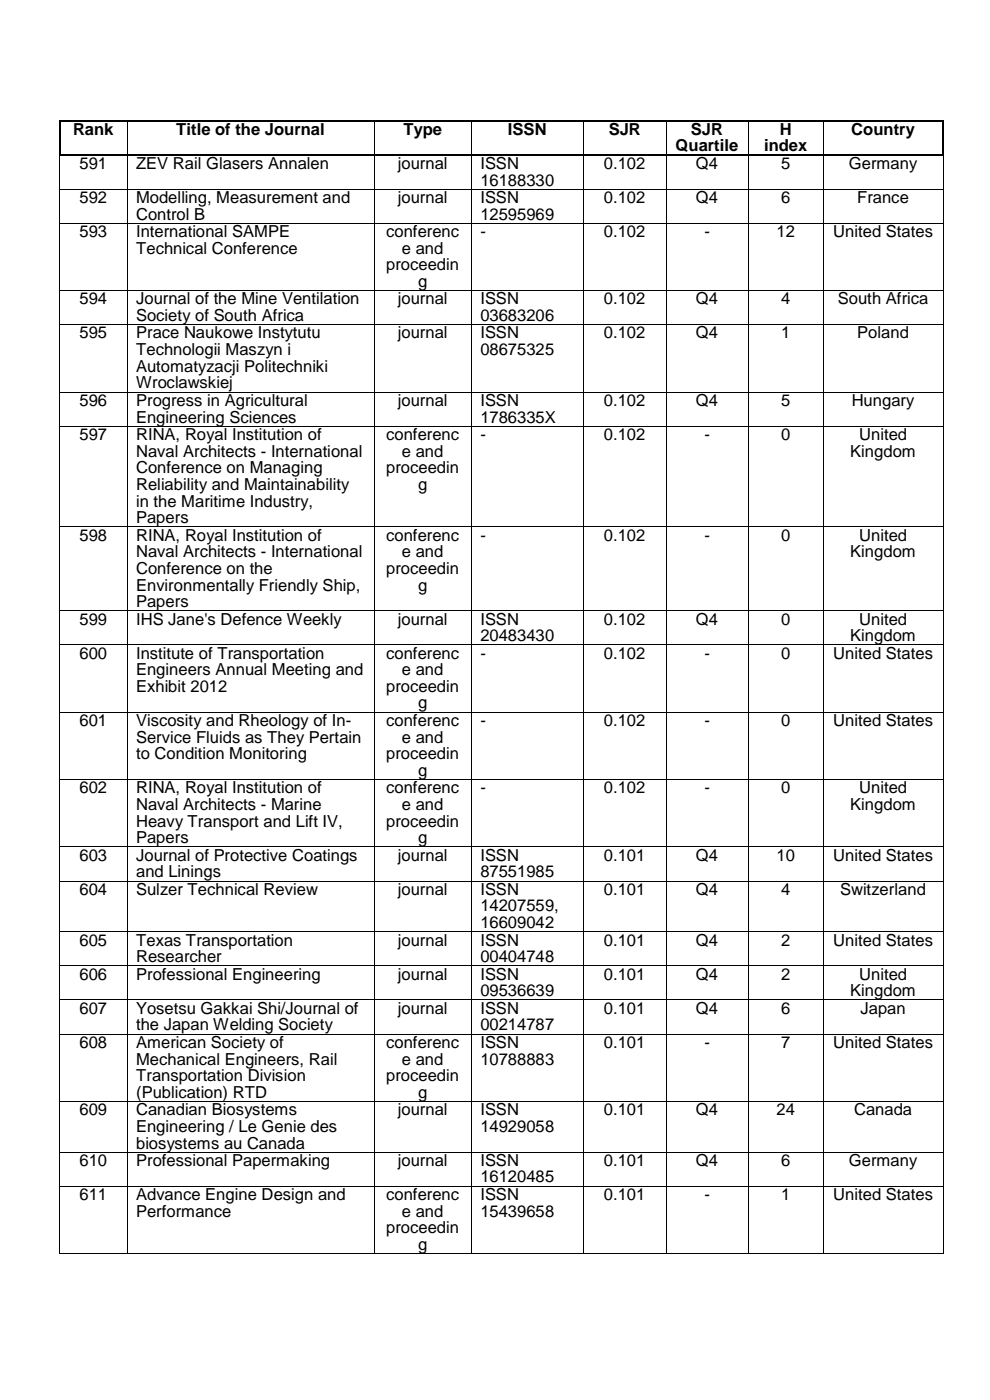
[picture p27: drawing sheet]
<svg xmlns="http://www.w3.org/2000/svg" width="210mm" height="297mm" viewBox="0 0 210 297" stroke-linecap="round" stroke-linejoin="round" font-family="sans-serif">
<defs><g id="words">
<g font-size="3.5">
<text x="15.5" y="28.6">Rank</text>
<text x="37.4" y="28.6">Title of the Journal</text>
<text x="85.6" y="28.6">Type</text>
<text x="107.8" y="28.6">ISSN</text>
<text x="129.1" y="28.6">SJR</text>
<text x="146.6" y="28.6">SJR</text>
<text x="165.4" y="28.6">H</text>
<text x="180.6" y="28.6">Country</text>
<text x="16.9" y="35.8">591</text>
<text x="28.9" y="35.8">ZEV Rail Glasers Annalen</text>
<text x="84.4" y="35.8">journal</text>
<text x="101.9" y="35.8">ISSN</text>
<text x="128.1" y="35.8">0.102</text>
<text x="143.3" y="32.1">Quartile</text>
<text x="147.6" y="35.8">Q4</text>
<text x="162.1" y="32.1">index</text>
<text x="165.7" y="35.8">5</text>
<text x="180.1" y="35.8">Germany</text>
<text x="101.9" y="39.4">16188330</text>
<text x="16.9" y="43.1">592</text>
<text x="28.9" y="43.1">Modelling, Measurement and</text>
<text x="28.9" y="46.6">Control B</text>
<text x="84.4" y="43.1">journal</text>
<text x="101.9" y="43.1">ISSN</text>
<text x="101.9" y="46.6">12595969</text>
<text x="128.1" y="43.1">0.102</text>
<text x="147.6" y="43.1">Q4</text>
<text x="165.7" y="43.1">6</text>
<text x="181.9" y="43.1">France</text>
<text x="16.9" y="50.3">593</text>
<text x="28.9" y="50.3">International SAMPE</text>
<text x="28.9" y="53.8">Technical Conference</text>
<text x="81.9" y="50.3">conferenc</text>
<text x="85.3" y="53.8">e and</text>
<text x="101.9" y="50.3">-</text>
<text x="128.1" y="50.3">0.102</text>
<text x="149.4" y="50.3">-</text>
<text x="164.8" y="50.3">12</text>
<text x="176.8" y="50.3">United States</text>
<text x="81.9" y="57.4">proceedin</text>
<text x="16.9" y="64.6">594</text>
<text x="28.9" y="64.6">Journal of the Mine Ventilation</text>
<text x="84.4" y="64.6">journal</text>
<text x="88.7" y="60.9">g</text>
<text x="101.9" y="64.6">ISSN</text>
<text x="128.1" y="64.6">0.102</text>
<text x="147.6" y="64.6">Q4</text>
<text x="165.7" y="64.6">4</text>
<text x="177.8" y="64.6">South Africa</text>
<text x="16.9" y="71.8">595</text>
<text x="28.9" y="68.1">Society of South Africa</text>
<text x="28.9" y="71.8">Prace Naukowe Instytutu</text>
<text x="84.4" y="71.8">journal</text>
<text x="101.9" y="68.1">03683206</text>
<text x="101.9" y="71.8">ISSN</text>
<text x="128.1" y="71.8">0.102</text>
<text x="147.6" y="71.8">Q4</text>
<text x="165.7" y="71.8">1</text>
<text x="181.9" y="71.8">Poland</text>
<text x="28.9" y="75.4">Technologii Maszyn i</text>
<text x="101.9" y="75.4">08675325</text>
<text x="28.9" y="78.9">Automatyzacji Politechniki</text>
<text x="28.9" y="82.4">Wroclawskiej</text>
<text x="16.9" y="86.1">596</text>
<text x="28.9" y="86.1">Progress in Agricultural</text>
<text x="28.9" y="89.6">Engineering Sciences</text>
<text x="84.4" y="86.1">journal</text>
<text x="101.9" y="86.1">ISSN</text>
<text x="101.9" y="89.6">1786335X</text>
<text x="128.1" y="86.1">0.102</text>
<text x="147.6" y="86.1">Q4</text>
<text x="165.7" y="86.1">5</text>
<text x="180.7" y="86.1">Hungary</text>
<text x="16.9" y="93.4">597</text>
<text x="28.9" y="93.4">RINA, Royal Institution of</text>
<text x="81.9" y="93.4">conferenc</text>
<text x="101.9" y="93.4">-</text>
<text x="128.1" y="93.4">0.102</text>
<text x="149.4" y="93.4">-</text>
<text x="165.7" y="93.4">0</text>
<text x="182.3" y="93.4">United</text>
<text x="28.9" y="96.9">Naval Architects - International</text>
<text x="28.9" y="100.4">Conference on Managing</text>
<text x="81.9" y="100.4">proceedin</text>
<text x="85.3" y="96.9">e and</text>
<text x="180.4" y="96.9">Kingdom</text>
<text x="28.9" y="103.9">Reliability and Maintainability</text>
<text x="28.9" y="107.5">in the Maritime Industry,</text>
<text x="88.7" y="103.9">g</text>
<text x="28.9" y="111">Papers</text>
<text x="16.9" y="114.7">598</text>
<text x="28.9" y="114.7">RINA, Royal Institution of</text>
<text x="28.9" y="118.2">Naval Architects - International</text>
<text x="81.9" y="114.7">conferenc</text>
<text x="85.3" y="118.2">e and</text>
<text x="101.9" y="114.7">-</text>
<text x="128.1" y="114.7">0.102</text>
<text x="149.4" y="114.7">-</text>
<text x="165.7" y="114.7">0</text>
<text x="180.4" y="118.2">Kingdom</text>
<text x="182.3" y="114.7">United</text>
<text x="28.9" y="121.7">Conference on the</text>
<text x="28.9" y="125.3">Environmentally Friendly Ship,</text>
<text x="81.9" y="121.7">proceedin</text>
<text x="88.7" y="125.3">g</text>
<text x="28.9" y="128.8">Papers</text>
<text x="16.9" y="132.5">599</text>
<text x="28.9" y="132.5">IHS Jane's Defence Weekly</text>
<text x="84.4" y="132.5">journal</text>
<text x="101.9" y="132.5">ISSN</text>
<text x="101.9" y="136">20483430</text>
<text x="128.1" y="132.5">0.102</text>
<text x="147.6" y="132.5">Q4</text>
<text x="165.7" y="132.5">0</text>
<text x="180.4" y="136">Kingdom</text>
<text x="182.3" y="132.5">United</text>
<text x="16.9" y="139.7">600</text>
<text x="28.9" y="139.7">Institute of Transportation</text>
<text x="28.9" y="143.3">Engineers Annual Meeting and</text>
<text x="81.9" y="139.7">conferenc</text>
<text x="85.3" y="143.3">e and</text>
<text x="101.9" y="139.7">-</text>
<text x="128.1" y="139.7">0.102</text>
<text x="149.4" y="139.7">-</text>
<text x="165.7" y="139.7">0</text>
<text x="176.8" y="139.7">United States</text>
<text x="28.9" y="146.8">Exhibit 2012</text>
<text x="81.9" y="146.8">proceedin</text>
<text x="16.9" y="154">601</text>
<text x="28.9" y="154">Viscosity and Rheology of In-</text>
<text x="81.9" y="154">conferenc</text>
<text x="88.7" y="150.3">g</text>
<text x="101.9" y="154">-</text>
<text x="128.1" y="154">0.102</text>
<text x="149.4" y="154">-</text>
<text x="165.7" y="154">0</text>
<text x="176.8" y="154">United States</text>
<text x="28.9" y="157.5">Service Fluids as They Pertain</text>
<text x="28.9" y="161.1">to Condition Monitoring</text>
<text x="81.9" y="161.1">proceedin</text>
<text x="85.3" y="157.5">e and</text>
<text x="88.7" y="164.6">g</text>
<text x="16.9" y="168.3">602</text>
<text x="28.9" y="168.3">RINA, Royal Institution of</text>
<text x="28.9" y="171.9">Naval Architects - Marine</text>
<text x="81.9" y="168.3">conferenc</text>
<text x="85.3" y="171.9">e and</text>
<text x="101.9" y="168.3">-</text>
<text x="128.1" y="168.3">0.102</text>
<text x="149.4" y="168.3">-</text>
<text x="165.7" y="168.3">0</text>
<text x="180.4" y="171.9">Kingdom</text>
<text x="182.3" y="168.3">United</text>
<text x="28.9" y="175.4">Heavy Transport and Lift IV,</text>
<text x="28.9" y="178.9">Papers</text>
<text x="81.9" y="175.4">proceedin</text>
<text x="88.7" y="178.9">g</text>
<text x="16.9" y="182.6">603</text>
<text x="28.9" y="182.6">Journal of Protective Coatings</text>
<text x="84.4" y="182.6">journal</text>
<text x="101.9" y="182.6">ISSN</text>
<text x="128.1" y="182.6">0.101</text>
<text x="147.6" y="182.6">Q4</text>
<text x="164.8" y="182.6">10</text>
<text x="176.8" y="182.6">United States</text>
<text x="16.9" y="189.8">604</text>
<text x="28.9" y="186.1">and Linings</text>
<text x="28.9" y="189.8">Sulzer Technical Review</text>
<text x="84.4" y="189.8">journal</text>
<text x="101.9" y="186.1">87551985</text>
<text x="101.9" y="189.8">ISSN</text>
<text x="128.1" y="189.8">0.101</text>
<text x="147.6" y="189.8">Q4</text>
<text x="165.7" y="189.8">4</text>
<text x="178.2" y="189.8">Switzerland</text>
<text x="101.9" y="193.4">14207559,</text>
<text x="101.9" y="196.9">16609042</text>
<text x="16.9" y="200.6">605</text>
<text x="28.9" y="200.6">Texas Transportation</text>
<text x="84.4" y="200.6">journal</text>
<text x="101.9" y="200.6">ISSN</text>
<text x="128.1" y="200.6">0.101</text>
<text x="147.6" y="200.6">Q4</text>
<text x="165.7" y="200.6">2</text>
<text x="176.8" y="200.6">United States</text>
<text x="16.9" y="207.8">606</text>
<text x="28.9" y="204.1">Researcher</text>
<text x="28.9" y="207.8">Professional Engineering</text>
<text x="84.4" y="207.8">journal</text>
<text x="101.9" y="204.1">00404748</text>
<text x="101.9" y="207.8">ISSN</text>
<text x="128.1" y="207.8">0.101</text>
<text x="147.6" y="207.8">Q4</text>
<text x="165.7" y="207.8">2</text>
<text x="182.3" y="207.8">United</text>
<text x="16.9" y="215.1">607</text>
<text x="28.9" y="215.1">Yosetsu Gakkai Shi/Journal of</text>
<text x="84.4" y="215.1">journal</text>
<text x="101.9" y="211.4">09536639</text>
<text x="101.9" y="215.1">ISSN</text>
<text x="128.1" y="215.1">0.101</text>
<text x="147.6" y="215.1">Q4</text>
<text x="165.7" y="215.1">6</text>
<text x="180.4" y="211.4">Kingdom</text>
<text x="182.5" y="215.1">Japan</text>
<text x="28.9" y="218.6">the Japan Welding Society</text>
<text x="101.9" y="218.6">00214787</text>
<text x="16.9" y="222.3">608</text>
<text x="28.9" y="222.3">American Society of</text>
<text x="28.9" y="225.8">Mechanical Engineers, Rail</text>
<text x="81.9" y="222.3">conferenc</text>
<text x="85.3" y="225.8">e and</text>
<text x="101.9" y="222.3">ISSN</text>
<text x="101.9" y="225.8">10788883</text>
<text x="128.1" y="222.3">0.101</text>
<text x="149.4" y="222.3">-</text>
<text x="165.7" y="222.3">7</text>
<text x="176.8" y="222.3">United States</text>
<text x="28.9" y="229.4">Transportation Division</text>
<text x="28.9" y="232.9">(Publication) RTD</text>
<text x="81.9" y="229.4">proceedin</text>
<text x="88.7" y="232.9">g</text>
<text x="16.9" y="236.6">609</text>
<text x="28.9" y="236.6">Canadian Biosystems</text>
<text x="84.4" y="236.6">journal</text>
<text x="101.9" y="236.6">ISSN</text>
<text x="128.1" y="236.6">0.101</text>
<text x="147.6" y="236.6">Q4</text>
<text x="164.8" y="236.6">24</text>
<text x="181.2" y="236.6">Canada</text>
<text x="28.9" y="240.1">Engineering / Le Genie des</text>
<text x="28.9" y="243.7">biosystems au Canada</text>
<text x="101.9" y="240.1">14929058</text>
<text x="16.9" y="247.3">610</text>
<text x="28.9" y="247.3">Professional Papermaking</text>
<text x="84.4" y="247.3">journal</text>
<text x="101.9" y="247.3">ISSN</text>
<text x="101.9" y="250.9">16120485</text>
<text x="128.1" y="247.3">0.101</text>
<text x="147.6" y="247.3">Q4</text>
<text x="165.7" y="247.3">6</text>
<text x="180.1" y="247.3">Germany</text>
<text x="16.9" y="254.6">611</text>
<text x="28.9" y="254.6">Advance Engine Design and</text>
<text x="81.9" y="254.6">conferenc</text>
<text x="101.9" y="254.6">ISSN</text>
<text x="128.1" y="254.6">0.101</text>
<text x="149.4" y="254.6">-</text>
<text x="165.7" y="254.6">1</text>
<text x="176.8" y="254.6">United States</text>
<text x="28.9" y="258.1">Performance</text>
<text x="81.9" y="261.7">proceedin</text>
<text x="85.3" y="258.1">e and</text>
<text x="101.9" y="258.1">15439658</text>
<text x="88.7" y="265.2">g</text>
</g>
</g></defs>
<g fill="#000">
<path d="M12.5 25.4h.4v.3h-.4z" fill-rule="evenodd"/>
<path d="M12.5 25.4h.4v.3h-.4z" fill-rule="evenodd"/>
<path d="M12.5 32.8h.4v.4h-.4z" fill-rule="evenodd"/>
<path d="M12.5 32.8h.4v.4h-.4z" fill-rule="evenodd"/>
<path d="M12.9 32.8h.3v.4h-.3z" fill-rule="evenodd"/>
<path d="M26.9 25.4h.4v.3h-.4z" fill-rule="evenodd"/>
<path d="M26.9 32.8h.4v.4h-.4z" fill-rule="evenodd"/>
<path d="M79.3 25.4h.3v.3h-.3z" fill-rule="evenodd"/>
<path d="M79.3 32.8h.3v.4h-.3z" fill-rule="evenodd"/>
<path d="M100 25.4h.3v.3h-.3z" fill-rule="evenodd"/>
<path d="M100 32.8h.3v.4h-.3z" fill-rule="evenodd"/>
<path d="M123.8 25.4h.3v.3h-.3z" fill-rule="evenodd"/>
<path d="M123.8 32.8h.3v.4h-.3z" fill-rule="evenodd"/>
<path d="M141.2 25.4h.3v.3h-.3z" fill-rule="evenodd"/>
<path d="M141.2 32.8h.3v.4h-.3z" fill-rule="evenodd"/>
<path d="M158.7 25.4h.3v.3h-.3z" fill-rule="evenodd"/>
<path d="M158.7 32.8h.3v.4h-.3z" fill-rule="evenodd"/>
<path d="M174.6 25.4h.3v.3h-.3z" fill-rule="evenodd"/>
<path d="M174.6 32.8h.3v.4h-.3z" fill-rule="evenodd"/>
<path d="M199.9 25.4h.3v.3h-.3z" fill-rule="evenodd"/>
<path d="M199.9 25.4h.3v.3h-.3z" fill-rule="evenodd"/>
<path d="M199.9 32.8h.3v.4h-.3z" fill-rule="evenodd"/>
<path d="M199.9 32.8h.3v.4h-.3z" fill-rule="evenodd"/>
<path d="M12.6 40.1h.2v.1h-.2z" fill-rule="evenodd"/>
<path d="M12.6 47.3h.2v.2h-.2z" fill-rule="evenodd"/>
<path d="M26.9 40.1h.2v.1h-.2z" fill-rule="evenodd"/>
<path d="M26.9 47.3h.2v.2h-.2z" fill-rule="evenodd"/>
<path d="M79.3 40.1h.2v.1h-.2z" fill-rule="evenodd"/>
<path d="M79.3 47.3h.2v.2h-.2z" fill-rule="evenodd"/>
<path d="M100 40.1h.1v.1h-.1z" fill-rule="evenodd"/>
<path d="M100 47.3h.1v.2h-.1z" fill-rule="evenodd"/>
<path d="M123.8 40.1h.1v.1h-.1z" fill-rule="evenodd"/>
<path d="M123.8 47.3h.1v.2h-.1z" fill-rule="evenodd"/>
<path d="M141.2 40.1h.2v.1h-.2z" fill-rule="evenodd"/>
<path d="M141.2 47.3h.2v.2h-.2z" fill-rule="evenodd"/>
<path d="M158.7 40.1h.2v.1h-.2z" fill-rule="evenodd"/>
<path d="M158.7 47.3h.2v.2h-.2z" fill-rule="evenodd"/>
<path d="M174.6 40.1h.1v.1h-.1z" fill-rule="evenodd"/>
<path d="M174.6 47.3h.1v.2h-.1z" fill-rule="evenodd"/>
<path d="M200 40.1h.1v.1h-.1z" fill-rule="evenodd"/>
<path d="M200 47.3h.1v.2h-.1z" fill-rule="evenodd"/>
<path d="M12.6 61.6h.2v.1h-.2z" fill-rule="evenodd"/>
<path d="M12.6 68.8h.2v.2h-.2z" fill-rule="evenodd"/>
<path d="M26.9 61.6h.2v.1h-.2z" fill-rule="evenodd"/>
<path d="M26.9 68.8h.2v.2h-.2z" fill-rule="evenodd"/>
<path d="M79.3 61.6h.2v.1h-.2z" fill-rule="evenodd"/>
<path d="M79.3 68.8h.2v.2h-.2z" fill-rule="evenodd"/>
<path d="M100 61.6h.1v.1h-.1z" fill-rule="evenodd"/>
<path d="M100 68.8h.1v.2h-.1z" fill-rule="evenodd"/>
<path d="M123.8 61.6h.1v.1h-.1z" fill-rule="evenodd"/>
<path d="M123.8 68.8h.1v.2h-.1z" fill-rule="evenodd"/>
<path d="M141.2 61.6h.2v.1h-.2z" fill-rule="evenodd"/>
<path d="M141.2 68.8h.2v.2h-.2z" fill-rule="evenodd"/>
<path d="M158.7 61.6h.2v.1h-.2z" fill-rule="evenodd"/>
<path d="M158.7 68.8h.2v.2h-.2z" fill-rule="evenodd"/>
<path d="M174.6 61.6h.1v.1h-.1z" fill-rule="evenodd"/>
<path d="M174.6 68.8h.1v.2h-.1z" fill-rule="evenodd"/>
<path d="M200 61.6h.1v.1h-.1z" fill-rule="evenodd"/>
<path d="M200 68.8h.1v.2h-.1z" fill-rule="evenodd"/>
<path d="M12.6 83.1h.2v.2h-.2z" fill-rule="evenodd"/>
<path d="M12.6 90.3h.2v.2h-.2z" fill-rule="evenodd"/>
<path d="M26.9 83.1h.2v.2h-.2z" fill-rule="evenodd"/>
<path d="M26.9 90.3h.2v.2h-.2z" fill-rule="evenodd"/>
<path d="M79.3 83.1h.2v.2h-.2z" fill-rule="evenodd"/>
<path d="M79.3 90.3h.2v.2h-.2z" fill-rule="evenodd"/>
<path d="M100 83.1h.1v.2h-.1z" fill-rule="evenodd"/>
<path d="M100 90.3h.1v.2h-.1z" fill-rule="evenodd"/>
<path d="M123.8 83.1h.1v.2h-.1z" fill-rule="evenodd"/>
<path d="M123.8 90.3h.1v.2h-.1z" fill-rule="evenodd"/>
<path d="M141.2 83.1h.2v.2h-.2z" fill-rule="evenodd"/>
<path d="M141.2 90.3h.2v.2h-.2z" fill-rule="evenodd"/>
<path d="M158.7 83.1h.2v.2h-.2z" fill-rule="evenodd"/>
<path d="M158.7 90.3h.2v.2h-.2z" fill-rule="evenodd"/>
<path d="M174.6 83.1h.1v.2h-.1z" fill-rule="evenodd"/>
<path d="M174.6 90.3h.1v.2h-.1z" fill-rule="evenodd"/>
<path d="M200 83.1h.1v.2h-.1z" fill-rule="evenodd"/>
<path d="M200 90.3h.1v.2h-.1z" fill-rule="evenodd"/>
<path d="M12.6 111.7h.2v.2h-.2z" fill-rule="evenodd"/>
<path d="M26.9 111.7h.2v.2h-.2z" fill-rule="evenodd"/>
<path d="M79.3 111.7h.2v.2h-.2z" fill-rule="evenodd"/>
<path d="M100 111.7h.1v.2h-.1z" fill-rule="evenodd"/>
<path d="M123.8 111.7h.1v.2h-.1z" fill-rule="evenodd"/>
<path d="M141.2 111.7h.2v.2h-.2z" fill-rule="evenodd"/>
<path d="M158.7 111.7h.2v.2h-.2z" fill-rule="evenodd"/>
<path d="M174.6 111.7h.1v.2h-.1z" fill-rule="evenodd"/>
<path d="M200 111.7h.1v.2h-.1z" fill-rule="evenodd"/>
<path d="M12.6 129.5h.2v.1h-.2z" fill-rule="evenodd"/>
<path d="M12.6 136.7h.2v.2h-.2z" fill-rule="evenodd"/>
<path d="M26.9 129.5h.2v.1h-.2z" fill-rule="evenodd"/>
<path d="M26.9 136.7h.2v.2h-.2z" fill-rule="evenodd"/>
<path d="M79.3 129.5h.2v.1h-.2z" fill-rule="evenodd"/>
<path d="M79.3 136.7h.2v.2h-.2z" fill-rule="evenodd"/>
<path d="M100 129.5h.1v.1h-.1z" fill-rule="evenodd"/>
<path d="M100 136.7h.1v.2h-.1z" fill-rule="evenodd"/>
<path d="M123.8 129.5h.1v.1h-.1z" fill-rule="evenodd"/>
<path d="M123.8 136.7h.1v.2h-.1z" fill-rule="evenodd"/>
<path d="M141.2 129.5h.2v.1h-.2z" fill-rule="evenodd"/>
<path d="M141.2 136.7h.2v.2h-.2z" fill-rule="evenodd"/>
<path d="M158.7 129.5h.2v.1h-.2z" fill-rule="evenodd"/>
<path d="M158.7 136.7h.2v.2h-.2z" fill-rule="evenodd"/>
<path d="M174.6 129.5h.1v.1h-.1z" fill-rule="evenodd"/>
<path d="M174.6 136.7h.1v.2h-.1z" fill-rule="evenodd"/>
<path d="M200 129.5h.1v.1h-.1z" fill-rule="evenodd"/>
<path d="M200 136.7h.1v.2h-.1z" fill-rule="evenodd"/>
<path d="M12.6 151h.2v.2h-.2z" fill-rule="evenodd"/>
<path d="M26.9 151h.2v.2h-.2z" fill-rule="evenodd"/>
<path d="M79.3 151h.2v.2h-.2z" fill-rule="evenodd"/>
<path d="M100 151h.1v.2h-.1z" fill-rule="evenodd"/>
<path d="M123.8 151h.1v.2h-.1z" fill-rule="evenodd"/>
<path d="M141.2 151h.2v.2h-.2z" fill-rule="evenodd"/>
<path d="M158.7 151h.2v.2h-.2z" fill-rule="evenodd"/>
<path d="M174.6 151h.1v.2h-.1z" fill-rule="evenodd"/>
<path d="M200 151h.1v.2h-.1z" fill-rule="evenodd"/>
<path d="M12.6 165.3h.2v.2h-.2z" fill-rule="evenodd"/>
<path d="M12.6 179.6h.2v.2h-.2z" fill-rule="evenodd"/>
<path d="M26.9 165.3h.2v.2h-.2z" fill-rule="evenodd"/>
<path d="M26.9 179.6h.2v.2h-.2z" fill-rule="evenodd"/>
<path d="M79.3 165.3h.2v.2h-.2z" fill-rule="evenodd"/>
<path d="M79.3 179.6h.2v.2h-.2z" fill-rule="evenodd"/>
<path d="M100 165.3h.1v.2h-.1z" fill-rule="evenodd"/>
<path d="M100 179.6h.1v.2h-.1z" fill-rule="evenodd"/>
<path d="M123.8 165.3h.1v.2h-.1z" fill-rule="evenodd"/>
<path d="M123.8 179.6h.1v.2h-.1z" fill-rule="evenodd"/>
<path d="M141.2 165.3h.2v.2h-.2z" fill-rule="evenodd"/>
<path d="M141.2 179.6h.2v.2h-.2z" fill-rule="evenodd"/>
<path d="M158.7 165.3h.2v.2h-.2z" fill-rule="evenodd"/>
<path d="M158.7 179.6h.2v.2h-.2z" fill-rule="evenodd"/>
<path d="M174.6 165.3h.1v.2h-.1z" fill-rule="evenodd"/>
<path d="M174.6 179.6h.1v.2h-.1z" fill-rule="evenodd"/>
<path d="M200 165.3h.1v.2h-.1z" fill-rule="evenodd"/>
<path d="M200 179.6h.1v.2h-.1z" fill-rule="evenodd"/>
<path d="M12.6 186.8h.2v.2h-.2z" fill-rule="evenodd"/>
<path d="M12.6 197.6h.2v.2h-.2z" fill-rule="evenodd"/>
<path d="M26.9 186.8h.2v.2h-.2z" fill-rule="evenodd"/>
<path d="M26.9 197.6h.2v.2h-.2z" fill-rule="evenodd"/>
<path d="M79.3 186.8h.2v.2h-.2z" fill-rule="evenodd"/>
<path d="M79.3 197.6h.2v.2h-.2z" fill-rule="evenodd"/>
<path d="M100 186.8h.1v.2h-.1z" fill-rule="evenodd"/>
<path d="M100 197.6h.1v.2h-.1z" fill-rule="evenodd"/>
<path d="M123.8 186.8h.1v.2h-.1z" fill-rule="evenodd"/>
<path d="M123.8 197.6h.1v.2h-.1z" fill-rule="evenodd"/>
<path d="M141.2 186.8h.2v.2h-.2z" fill-rule="evenodd"/>
<path d="M141.2 197.6h.2v.2h-.2z" fill-rule="evenodd"/>
<path d="M158.7 186.8h.2v.2h-.2z" fill-rule="evenodd"/>
<path d="M158.7 197.6h.2v.2h-.2z" fill-rule="evenodd"/>
<path d="M174.6 186.8h.1v.2h-.1z" fill-rule="evenodd"/>
<path d="M174.6 197.6h.1v.2h-.1z" fill-rule="evenodd"/>
<path d="M200 186.8h.1v.2h-.1z" fill-rule="evenodd"/>
<path d="M200 197.6h.1v.2h-.1z" fill-rule="evenodd"/>
<path d="M12.6 204.8h.2v.2h-.2z" fill-rule="evenodd"/>
<path d="M12.6 212h.2v.2h-.2z" fill-rule="evenodd"/>
<path d="M12.6 219.3h.2v.1h-.2z" fill-rule="evenodd"/>
<path d="M26.9 204.8h.2v.2h-.2z" fill-rule="evenodd"/>
<path d="M26.9 212h.2v.2h-.2z" fill-rule="evenodd"/>
<path d="M26.9 219.3h.2v.1h-.2z" fill-rule="evenodd"/>
<path d="M79.3 204.8h.2v.2h-.2z" fill-rule="evenodd"/>
<path d="M79.3 212h.2v.2h-.2z" fill-rule="evenodd"/>
<path d="M79.3 219.3h.2v.1h-.2z" fill-rule="evenodd"/>
<path d="M100 204.8h.1v.2h-.1z" fill-rule="evenodd"/>
<path d="M100 212h.1v.2h-.1z" fill-rule="evenodd"/>
<path d="M100 219.3h.1v.1h-.1z" fill-rule="evenodd"/>
<path d="M123.8 204.8h.1v.2h-.1z" fill-rule="evenodd"/>
<path d="M123.8 212h.1v.2h-.1z" fill-rule="evenodd"/>
<path d="M123.8 219.3h.1v.1h-.1z" fill-rule="evenodd"/>
<path d="M141.2 204.8h.2v.2h-.2z" fill-rule="evenodd"/>
<path d="M141.2 212h.2v.2h-.2z" fill-rule="evenodd"/>
<path d="M141.2 219.3h.2v.1h-.2z" fill-rule="evenodd"/>
<path d="M158.7 204.8h.2v.2h-.2z" fill-rule="evenodd"/>
<path d="M158.7 212h.2v.2h-.2z" fill-rule="evenodd"/>
<path d="M158.7 219.3h.2v.1h-.2z" fill-rule="evenodd"/>
<path d="M174.6 204.8h.1v.2h-.1z" fill-rule="evenodd"/>
<path d="M174.6 212h.1v.2h-.1z" fill-rule="evenodd"/>
<path d="M174.6 219.3h.1v.1h-.1z" fill-rule="evenodd"/>
<path d="M200 204.8h.1v.2h-.1z" fill-rule="evenodd"/>
<path d="M200 212h.1v.2h-.1z" fill-rule="evenodd"/>
<path d="M200 219.3h.1v.1h-.1z" fill-rule="evenodd"/>
<path d="M12.6 233.6h.2v.2h-.2z" fill-rule="evenodd"/>
<path d="M26.9 233.6h.2v.2h-.2z" fill-rule="evenodd"/>
<path d="M79.3 233.6h.2v.2h-.2z" fill-rule="evenodd"/>
<path d="M100 233.6h.1v.2h-.1z" fill-rule="evenodd"/>
<path d="M123.8 233.6h.1v.2h-.1z" fill-rule="evenodd"/>
<path d="M141.2 233.6h.2v.2h-.2z" fill-rule="evenodd"/>
<path d="M158.7 233.6h.2v.2h-.2z" fill-rule="evenodd"/>
<path d="M174.6 233.6h.1v.2h-.1z" fill-rule="evenodd"/>
<path d="M200 233.6h.1v.2h-.1z" fill-rule="evenodd"/>
<path d="M12.6 244.3h.2v.2h-.2z" fill-rule="evenodd"/>
<path d="M12.6 251.6h.2v.1h-.2z" fill-rule="evenodd"/>
<path d="M26.9 244.3h.2v.2h-.2z" fill-rule="evenodd"/>
<path d="M26.9 251.6h.2v.1h-.2z" fill-rule="evenodd"/>
<path d="M79.3 244.3h.2v.2h-.2z" fill-rule="evenodd"/>
<path d="M79.3 251.6h.2v.1h-.2z" fill-rule="evenodd"/>
<path d="M100 244.3h.1v.2h-.1z" fill-rule="evenodd"/>
<path d="M100 251.6h.1v.1h-.1z" fill-rule="evenodd"/>
<path d="M123.8 244.3h.1v.2h-.1z" fill-rule="evenodd"/>
<path d="M123.8 251.6h.1v.1h-.1z" fill-rule="evenodd"/>
<path d="M141.2 244.3h.2v.2h-.2z" fill-rule="evenodd"/>
<path d="M141.2 251.6h.2v.1h-.2z" fill-rule="evenodd"/>
<path d="M158.7 244.3h.2v.2h-.2z" fill-rule="evenodd"/>
<path d="M158.7 251.6h.2v.1h-.2z" fill-rule="evenodd"/>
<path d="M174.6 244.3h.1v.2h-.1z" fill-rule="evenodd"/>
<path d="M174.6 251.6h.1v.1h-.1z" fill-rule="evenodd"/>
<path d="M200 244.3h.1v.2h-.1z" fill-rule="evenodd"/>
<path d="M200 251.6h.1v.1h-.1z" fill-rule="evenodd"/>
<path d="M12.6 265.9h.2v.1h-.2z" fill-rule="evenodd"/>
<path d="M12.6 265.9h.2v.1h-.2z" fill-rule="evenodd"/>
<path d="M26.9 265.9h.2v.1h-.2z" fill-rule="evenodd"/>
<path d="M79.3 265.9h.2v.1h-.2z" fill-rule="evenodd"/>
<path d="M100 265.9h.1v.1h-.1z" fill-rule="evenodd"/>
<path d="M123.8 265.9h.1v.1h-.1z" fill-rule="evenodd"/>
<path d="M141.2 265.9h.2v.1h-.2z" fill-rule="evenodd"/>
<path d="M158.7 265.9h.2v.1h-.2z" fill-rule="evenodd"/>
<path d="M174.6 265.9h.1v.1h-.1z" fill-rule="evenodd"/>
<path d="M200 265.9h.1v.1h-.1z" fill-rule="evenodd"/>
<path d="M200 265.9h.1v.1h-.1z" fill-rule="evenodd"/>
</g>
<g fill="none" stroke="#000" stroke-width=".34">
<path d="M12.7 25.7v7.1M12.9 25.6h14M13.2 33h13.7M27.3 25.6h52M27.3 33h52M79.6 25.6h20.4M79.6 33h20.4M100.3 25.6h23.5M100.3 33h23.5M124.1 25.6h17.1M124.1 33h17.1M141.5 25.6h17.2"/>
<path d="M141.5 33h17.2M159 25.6h15.6M159 33h15.6M174.9 25.6h25M174.9 33h25M200.1 25.7v7.1"/>
</g>
<g fill="none" stroke="#000" stroke-width=".21">
<path d="M12.7 33.2v6.9M27 25.7v7.1M27 33.2v6.9M79.4 25.7v7.1M79.4 33.2v6.9M100.1 25.7v7.1M100.1 33.2v6.9M123.8 25.7v7.1M123.8 33.2v6.9M141.3 25.7v7.1M141.3 33.2v6.9M158.8 25.7v7.1"/>
<path d="M158.8 33.2v6.9M174.7 25.7v7.1M174.7 33.2v6.9M200.1 33.2v6.9M12.7 40.2v7.1M12.7 47.5v14.1M12.8 40.1h14.1M12.8 47.4h14.1M27 40.2v7.1M27 47.5v14.1M27.1 40.1h52.2M27.1 47.4h52.2"/>
<path d="M79.4 40.2v7.1M79.4 47.5v14.1M79.5 40.1h20.5M79.5 47.4h20.5M100.1 40.2v7.1M100.1 47.5v14.1M100.1 40.1h23.7M100.1 47.4h23.7M123.8 40.2v7.1M123.8 47.5v14.1M123.9 40.1h17.3M123.9 47.4h17.3"/>
<path d="M141.3 40.2v7.1M141.3 47.5v14.1M141.4 40.1h17.3M141.4 47.4h17.3M158.8 40.2v7.1M158.8 47.5v14.1M158.9 40.1h15.7M158.9 47.4h15.7M174.7 40.2v7.1M174.7 47.5v14.1M174.7 40.1h25.3M174.7 47.4h25.3"/>
<path d="M200.1 40.2v7.1M200.1 47.5v14.1M12.7 61.7v7.1M12.7 69v14.1M12.8 61.6h14.1M12.8 68.9h14.1M27 61.7v7.1M27 69v14.1M27.1 61.6h52.2M27.1 68.9h52.2M79.4 61.7v7.1M79.4 69v14.1"/>
<path d="M79.5 61.6h20.5M79.5 68.9h20.5M100.1 61.7v7.1M100.1 69v14.1M100.1 61.6h23.7M100.1 68.9h23.7M123.8 61.7v7.1M123.8 69v14.1M123.9 61.6h17.3M123.9 68.9h17.3M141.3 61.7v7.1M141.3 69v14.1"/>
<path d="M141.4 61.6h17.3M141.4 68.9h17.3M158.8 61.7v7.1M158.8 69v14.1M158.9 61.6h15.7M158.9 68.9h15.7M174.7 61.7v7.1M174.7 69v14.1M174.7 61.6h25.3M174.7 68.9h25.3M200.1 61.7v7.1M200.1 69v14.1"/>
<path d="M12.7 83.3v7M12.7 90.5v21.2M12.8 83.2h14.1M12.8 90.4h14.1M27 83.3v7M27 90.5v21.2M27.1 83.2h52.2M27.1 90.4h52.2M79.4 83.3v7M79.4 90.5v21.2M79.5 83.2h20.5M79.5 90.4h20.5"/>
<path d="M100.1 83.3v7M100.1 90.5v21.2M100.1 83.2h23.7M100.1 90.4h23.7M123.8 83.3v7M123.8 90.5v21.2M123.9 83.2h17.3M123.9 90.4h17.3M141.3 83.3v7M141.3 90.5v21.2M141.4 83.2h17.3M141.4 90.4h17.3"/>
<path d="M158.8 83.3v7M158.8 90.5v21.2M158.9 83.2h15.7M158.9 90.4h15.7M174.7 83.3v7M174.7 90.5v21.2M174.7 83.2h25.3M174.7 90.4h25.3M200.1 83.3v7M200.1 90.5v21.2M12.7 111.9v17.6M12.8 111.8h14.1"/>
<path d="M27 111.9v17.6M27.1 111.8h52.2M79.4 111.9v17.6M79.5 111.8h20.5M100.1 111.9v17.6M100.1 111.8h23.7M123.8 111.9v17.6M123.9 111.8h17.3M141.3 111.9v17.6M141.4 111.8h17.3M158.8 111.9v17.6M158.9 111.8h15.7"/>
<path d="M174.7 111.9v17.6M174.7 111.8h25.3M200.1 111.9v17.6M12.7 129.6v7.1M12.7 136.9v14.1M12.8 129.6h14.1M12.8 136.8h14.1M27 129.6v7.1M27 136.9v14.1M27.1 129.6h52.2M27.1 136.8h52.2M79.4 129.6v7.1"/>
<path d="M79.4 136.9v14.1M79.5 129.6h20.5M79.5 136.8h20.5M100.1 129.6v7.1M100.1 136.9v14.1M100.1 129.6h23.7M100.1 136.8h23.7M123.8 129.6v7.1M123.8 136.9v14.1M123.9 129.6h17.3M123.9 136.8h17.3M141.3 129.6v7.1"/>
<path d="M141.3 136.9v14.1M141.4 129.6h17.3M141.4 136.8h17.3M158.8 129.6v7.1M158.8 136.9v14.1M158.9 129.6h15.7M158.9 136.8h15.7M174.7 129.6v7.1M174.7 136.9v14.1M174.7 129.6h25.3M174.7 136.8h25.3M200.1 129.6v7.1"/>
<path d="M200.1 136.9v14.1M12.7 151.2v14.1M12.8 151.1h14.1M27 151.2v14.1M27.1 151.1h52.2M79.4 151.2v14.1M79.5 151.1h20.5M100.1 151.2v14.1M100.1 151.1h23.7M123.8 151.2v14.1M123.9 151.1h17.3M141.3 151.2v14.1"/>
<path d="M141.4 151.1h17.3M158.8 151.2v14.1M158.9 151.1h15.7M174.7 151.2v14.1M174.7 151.1h25.3M200.1 151.2v14.1M12.7 165.5v14.1M12.7 179.8v7M12.8 165.4h14.1M12.8 179.7h14.1M27 165.5v14.1M27 179.8v7"/>
<path d="M27.1 165.4h52.2M27.1 179.7h52.2M79.4 165.5v14.1M79.4 179.8v7M79.5 165.4h20.5M79.5 179.7h20.5M100.1 165.5v14.1M100.1 179.8v7M100.1 165.4h23.7M100.1 179.7h23.7M123.8 165.5v14.1M123.8 179.8v7"/>
<path d="M123.9 165.4h17.3M123.9 179.7h17.3M141.3 165.5v14.1M141.3 179.8v7M141.4 165.4h17.3M141.4 179.7h17.3M158.8 165.5v14.1M158.8 179.8v7M158.9 165.4h15.7M158.9 179.7h15.7M174.7 165.5v14.1M174.7 179.8v7"/>
<path d="M174.7 165.4h25.3M174.7 179.7h25.3M200.1 165.5v14.1M200.1 179.8v7M12.7 187v10.6M12.7 197.8v7M12.8 186.9h14.1M12.8 197.7h14.1M27 187v10.6M27 197.8v7M27.1 186.9h52.2M27.1 197.7h52.2"/>
<path d="M79.4 187v10.6M79.4 197.8v7M79.5 186.9h20.5M79.5 197.7h20.5M100.1 187v10.6M100.1 197.8v7M100.1 186.9h23.7M100.1 197.7h23.7M123.8 187v10.6M123.8 197.8v7M123.9 186.9h17.3M123.9 197.7h17.3"/>
<path d="M141.3 187v10.6M141.3 197.8v7M141.4 186.9h17.3M141.4 197.7h17.3M158.8 187v10.6M158.8 197.8v7M158.9 186.9h15.7M158.9 197.7h15.7M174.7 187v10.6M174.7 197.8v7M174.7 186.9h25.3M174.7 197.7h25.3"/>
<path d="M200.1 187v10.6M200.1 197.8v7M12.7 205v7M12.7 212.2v7.1M12.7 219.4v14.2M12.8 204.9h14.1M12.8 212.1h14.1M12.8 219.4h14.1M27 205v7M27 212.2v7.1M27 219.4v14.2M27.1 204.9h52.2"/>
<path d="M27.1 212.1h52.2M27.1 219.4h52.2M79.4 205v7M79.4 212.2v7.1M79.4 219.4v14.2M79.5 204.9h20.5M79.5 212.1h20.5M79.5 219.4h20.5M100.1 205v7M100.1 212.2v7.1M100.1 219.4v14.2M100.1 204.9h23.7"/>
<path d="M100.1 212.1h23.7M100.1 219.4h23.7M123.8 205v7M123.8 212.2v7.1M123.8 219.4v14.2M123.9 204.9h17.3M123.9 212.1h17.3M123.9 219.4h17.3M141.3 205v7M141.3 212.2v7.1M141.3 219.4v14.2M141.4 204.9h17.3"/>
<path d="M141.4 212.1h17.3M141.4 219.4h17.3M158.8 205v7M158.8 212.2v7.1M158.8 219.4v14.2M158.9 204.9h15.7M158.9 212.1h15.7M158.9 219.4h15.7M174.7 205v7M174.7 212.2v7.1M174.7 219.4v14.2M174.7 204.9h25.3"/>
<path d="M174.7 212.1h25.3M174.7 219.4h25.3M200.1 205v7M200.1 212.2v7.1M200.1 219.4v14.2M12.7 233.8v10.5M12.8 233.7h14.1M27 233.8v10.5M27.1 233.7h52.2M79.4 233.8v10.5M79.5 233.7h20.5M100.1 233.8v10.5"/>
<path d="M100.1 233.7h23.7M123.8 233.8v10.5M123.9 233.7h17.3M141.3 233.8v10.5M141.4 233.7h17.3M158.8 233.8v10.5M158.9 233.7h15.7M174.7 233.8v10.5M174.7 233.7h25.3M200.1 233.8v10.5M12.7 244.5v7.1M12.7 251.7v14.2"/>
<path d="M12.8 244.4h14.1M12.8 251.7h14.1M27 244.5v7.1M27 251.7v14.2M27.1 244.4h52.2M27.1 251.7h52.2M79.4 244.5v7.1M79.4 251.7v14.2M79.5 244.4h20.5M79.5 251.7h20.5M100.1 244.5v7.1M100.1 251.7v14.2"/>
<path d="M100.1 244.4h23.7M100.1 251.7h23.7M123.8 244.5v7.1M123.8 251.7v14.2M123.9 244.4h17.3M123.9 251.7h17.3M141.3 244.5v7.1M141.3 251.7v14.2M141.4 244.4h17.3M141.4 251.7h17.3M158.8 244.5v7.1M158.8 251.7v14.2"/>
<path d="M158.9 244.4h15.7M158.9 251.7h15.7M174.7 244.5v7.1M174.7 251.7v14.2M174.7 244.4h25.3M174.7 251.7h25.3M200.1 244.5v7.1M200.1 251.7v14.2M12.8 265.9h14.1M27.1 265.9h52.2M79.5 265.9h20.5M100.1 265.9h23.7"/>
<path d="M123.9 265.9h17.3M141.4 265.9h17.3M158.9 265.9h15.7M174.7 265.9h25.3"/>
</g>
<use href="#words"/>
</svg>
